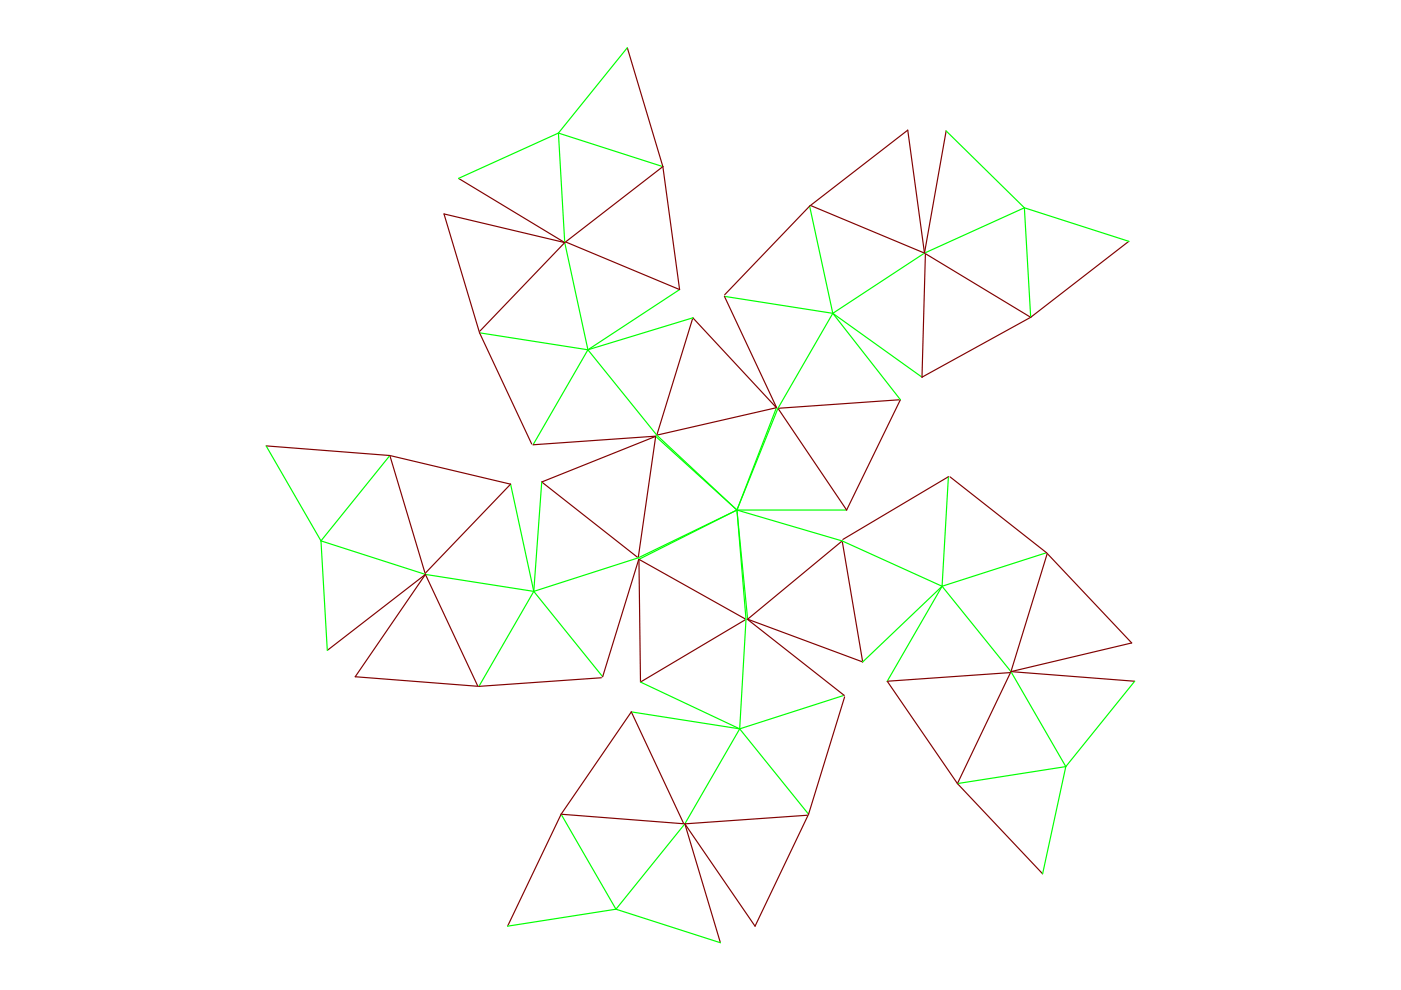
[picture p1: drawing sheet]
<svg xmlns="http://www.w3.org/2000/svg" width="297mm" height="210mm" viewBox="0 0 297 210" stroke-linecap="round" stroke-linejoin="round" font-family="sans-serif">
<g fill="none" stroke="#0f0" stroke-width=".25">
<path d="M133 10.1l-14.6 18.1M118.4 28.2l1.3 23.2 5 22.8M118.4 28.2l22.1 7.1M118.4 28.2l-21.2 9.6M200.6 27.8l16.6 16.3M171.7 43.7l4.9 22.7M217.2 44.1l-21.2 9.6-19.4 12.7M217.2 44.1l1.3 23.2M217.2 44.1l22.1 7.1M101.7 70.6l23 3.6M124.7 74.2l14.6 18.1 16.9 15.8M124.7 74.2l-11.7 20.1"/>
<path d="M144.1 61.4l-19.4 12.8M146.9 67.4l-22.2 6.8M153.6 62.8l23 3.6M176.6 66.4l-11.7 20.2-8.7 21.5M176.6 66.4l14.3 18.3M176.6 66.4l18.9 13.6M56.4 94.5l11.7 20.2M82.7 96.6l-14.6 18.1M139 92.5l17.2 15.6M164.6 86.4l-8.4 21.7M68.1 114.7l22.1 7.1 23 3.6M68.1 114.7l1.3 23.2"/>
<path d="M108.3 102.7l4.9 22.7M114.9 102.2l-1.7 23.2M156.2 108.1h23.3M156.2 108.1l-20.9 10.2-22.1 7.1M156.2 108.1l-20.7 10.5M156.2 108.1l2 23.2-1.4 23.2M156.2 108.1l2.3 23.2M156.2 108.1l22.4 6.6 21.1 9.6M201.1 101.1l-1.4 23.2M221.9 117.2l-22.2 7.1M113.2 125.4l14.6 18.1M113.2 125.4l-11.7 20.1"/>
<path d="M199.7 124.3l-16.8 16M199.7 124.3l14.6 18.1 11.7 20.1M199.7 124.3l-11.6 20.1M133.9 150.9l22.9 3.6M135.8 144.6l21 9.9M156.8 154.5l-11.6 20.2-14.6 18.1M156.8 154.5l14.6 18.1M179 147.4l-22.2 7.1M240.6 144.4l-14.6 18.1M119 172.6l11.6 20.2M226 162.5l-23 3.6M226 162.5l-4.9 22.8"/>
<path d="M130.6 192.8l-23 3.6M130.6 192.8l22.1 7.1"/>
</g>
<g fill="none" stroke="#800000" stroke-width=".25">
<path d="M133 10.1l7.5 25.2M97.2 37.8l22.5 13.6M140.5 35.3l3.6 26.1-24-10M140.5 35.3l-20.8 16.1M200.6 27.8l-4.6 25.9M119.7 51.4l-25.6-6 7.6 25.2 11 23.5M119.7 51.4l-18 18.8M172 43.6l24 10.1M196 53.7l-3.5-26.1-20.8 16.1-18 18.8M196 53.7l22.5 13.6M196.2 54l-.7 26 23-12.7M239.3 51.2l-20.8 16.1"/>
<path d="M146.9 67.4l17.7 19-25.3 5.9zM153.6 62.8l11 23.6M56.4 94.5l26.3 2.1M82.7 96.6l25.6 6.1-18 18.7M82.7 96.6l7.5 25.2M139 92.5l-26 1.8M164.9 86.6l26-1.9-11.4 23.4zM114.9 102.2l24.1-9.7-3.7 25.8zM135.4 118.6l-7.6 24.9M135.5 118.6l22.7 12.7-22.4 13.3zM201.1 101.1l-22.4 13.3M201.4 101.1l20.5 16.1 18 19.1-25.6 6.1"/>
<path d="M222 117.5l-7.7 24.9M90.2 121.8l-14.9 21.7 26.2 2 26-1.8M90.2 121.8l11 23.5M90.2 121.8l-20.8 16.1M158.5 131.3l20.1-16.6 4.3 25.6zM158.5 131.3l20.5 16.1M179.1 147.8l-7.7 24.8-11.3 23.8-14.9-21.7M214.1 142.6l-26 1.8 14.9 21.7M214.3 142.4l-11.3 23.7M214.3 142.4l26.3 2M119 172.6l14.9-21.7 11 23.6M119 172.6l26.2 2.1"/>
<path d="M119 172.6l-11.4 23.8M145.2 174.7l7.5 25.2M171.2 172.9l-26 1.8M203 166.1l18.1 19.2"/>
</g>
</svg>
